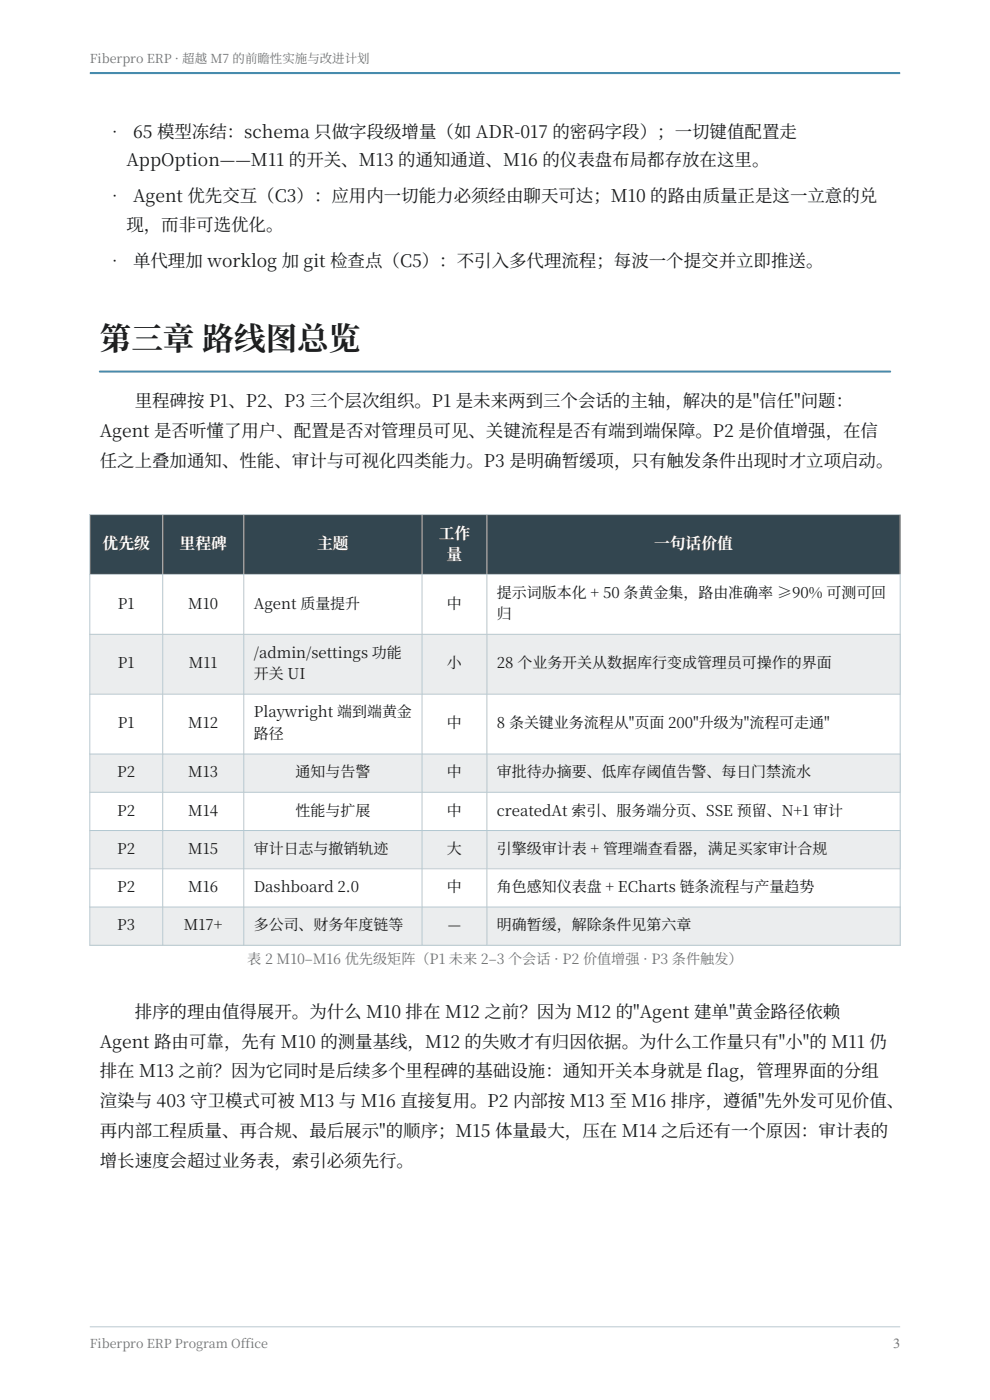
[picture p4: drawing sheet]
<svg xmlns="http://www.w3.org/2000/svg" width="210mm" height="297mm" viewBox="0 0 210 297" stroke-linecap="round" stroke-linejoin="round" font-family="sans-serif">
<defs><g id="words">
<text font-size="6.7" fill="#1a1b1c" x="21.2" y="74.2">第三章 路线图总览</text>
<g font-size="3.7" fill="#1a1b1c">
<text x="26.8" y="35.2">AppOption——M11 的开关、M13 的通知通道、M16 的仪表盘布局都存放在这里。</text>
<text x="26.8" y="48.9">现，而非可选优化。</text>
<text x="28.6" y="86.4">里程碑按 P1、P2、P3 三个层次组织。P1 是未来两到三个会话的主轴，解决的是&quot;信任&quot;问题：</text>
<text x="21.2" y="92.8">Agent 是否听懂了用户、配置是否对管理员可见、关键流程是否有端到端保障。P2 是价值增强，在信</text>
<text x="21.2" y="99.1">任之上叠加通知、性能、审计与可视化四类能力。P3 是明确暂缓项，只有触发条件出现时才立项启动。</text>
<text x="28.6" y="215.9">排序的理由值得展开。为什么 M10 排在 M12 之前？因为 M12 的&quot;Agent 建单&quot;黄金路径依赖</text>
<text x="21.2" y="222.2">Agent 路由可靠，先有 M10 的测量基线，M12 的失败才有归因依据。为什么工作量只有&quot;小&quot;的 M11 仍</text>
<text x="21.2" y="228.6">排在 M13 之前？因为它同时是后续多个里程碑的基础设施：通知开关本身就是 flag，管理界面的分组</text>
<text x="21.2" y="234.9">渲染与 403 守卫模式可被 M13 与 M16 直接复用。P2 内部按 M13 至 M16 排序，遵循&quot;先外发可见价值、</text>
<text x="21.2" y="241.3">再内部工程质量、再合规、最后展示&quot;的顺序；M15 体量最大，压在 M14 之后还有一个原因：审计表的</text>
<text x="21.2" y="247.6">增长速度会超过业务表，索引必须先行。</text>
</g>
<g font-size="3.5" fill="#1a1b1c">
<text x="22.6" y="29.2">• 65 模型冻结：schema 只做字段级增量（如 ADR-017 的密码字段）；一切键值配置走</text>
<text x="22.6" y="42.9">• Agent 优先交互（C3）：应用内一切能力必须经由聊天可达；M10 的路由质量正是这一立意的兑</text>
<text x="22.6" y="56.7">• 单代理加 worklog 加 git 检查点（C5）：不引入多代理流程；每波一个提交并立即推送。</text>
</g>
<g font-size="3.4" fill="#fff">
<text x="21.8" y="116.6">优先级</text>
<text x="38.1" y="116.6">里程碑</text>
<text x="67.3" y="116.6">主题</text>
<text x="93.1" y="114.3">工作</text>
<text x="94.7" y="118.9">量</text>
<text x="138.7" y="116.6">一句话价值</text>
</g>
<g font-size="3.2" fill="#1a1b1c">
<text x="25" y="129.1">P1</text>
<text x="39.9" y="129.1">M10</text>
<text x="53.8" y="129.1">Agent 质量提升</text>
<text x="94.8" y="129.1">中</text>
<text x="105.4" y="126.8">提示词版本化 + 50 条黄金集，路由准确率 ≥90% 可测可回</text>
<text x="105.4" y="131.4">归</text>
<text x="25" y="141.8">P1</text>
<text x="40.1" y="141.8">M11</text>
<text x="53.8" y="139.5">/admin/settings 功能</text>
<text x="94.8" y="141.8">小</text>
<text x="105.4" y="141.8">28 个业务开关从数据库行变成管理员可操作的界面</text>
<text x="53.8" y="144.1">开关 UI</text>
<text x="25" y="154.5">P1</text>
<text x="39.9" y="154.5">M12</text>
<text x="53.8" y="152.2">Playwright 端到端黄金</text>
<text x="94.8" y="154.5">中</text>
<text x="105.4" y="154.5">8 条关键业务流程从&quot;页面 200&quot;升级为&quot;流程可走通&quot;</text>
<text x="53.8" y="156.8">路径</text>
<text x="24.9" y="164.9">P2</text>
<text x="39.9" y="164.9">M13</text>
<text x="62.7" y="164.9">通知与告警</text>
<text x="94.8" y="164.9">中</text>
<text x="105.4" y="164.9">审批待办摘要、低库存阈值告警、每日门禁流水</text>
<text x="24.9" y="173">P2</text>
<text x="39.9" y="173">M14</text>
<text x="62.7" y="173">性能与扩展</text>
<text x="94.8" y="173">中</text>
<text x="105.4" y="173">createdAt 索引、服务端分页、SSE 预留、N+1 审计</text>
<text x="24.9" y="181.1">P2</text>
<text x="39.9" y="181.1">M15</text>
<text x="53.8" y="181.1">审计日志与撤销轨迹</text>
<text x="94.8" y="181.1">大</text>
<text x="105.4" y="181.1">引擎级审计表 + 管理端查看器，满足买家审计合规</text>
<text x="24.9" y="189.2">P2</text>
<text x="39.9" y="189.2">M16</text>
<text x="53.8" y="189.2">Dashboard 2.0</text>
<text x="94.8" y="189.2">中</text>
<text x="105.4" y="189.2">角色感知仪表盘 + ECharts 链条流程与产量趋势</text>
<text x="24.9" y="197.4">P3</text>
<text x="39" y="197.4">M17+</text>
<text x="53.8" y="197.4">多公司、财务年度链等</text>
<text x="95" y="197.4">—</text>
<text x="105.4" y="197.4">明确暂缓，解除条件见第六章</text>
</g>
<g font-size="3" fill="#6f7578">
<text x="52.5" y="204.6">表 2 M10–M16 优先级矩阵（P1 未来 2–3 个会话 · P2 价值增强 · P3 条件触发）</text>
<text x="189.5" y="286.1">3</text>
</g>
<g font-size="2.6" fill="#6f7578">
<text x="19" y="13.4">Fiberpro ERP · 超越 M7 的前瞻性实施与改进计划</text>
<text x="19" y="286.1">Fiberpro ERP Program Office</text>
</g>
</g></defs>
<path d="M19 15.5h171.9" fill="none" stroke="#3681a6" stroke-width=".39"/>
<path d="M19 281.5h171.9" fill="none" stroke="#b8c8cf" stroke-width=".21"/>
<path d="M21.2 78.8h167.6" fill="none" stroke="#3681a6" stroke-width=".42"/>
<path d="M19 109.2h172v12.7h-172z" fill-rule="evenodd" fill="#334650"/>
<path d="M19 121.9h172v12.7h-172z" fill-rule="evenodd" fill="#fff"/>
<path d="M19 134.6h172v12.7h-172z" fill-rule="evenodd" fill="#ebedee"/>
<path d="M19 147.3h172v12.7h-172z" fill-rule="evenodd" fill="#fff"/>
<path d="M19 160h172v8.1h-172z" fill-rule="evenodd" fill="#ebedee"/>
<path d="M19 168.1h172v8.1h-172z" fill-rule="evenodd" fill="#fff"/>
<path d="M19 176.2h172v8.1h-172z" fill-rule="evenodd" fill="#ebedee"/>
<path d="M19 184.3h172v8.1h-172z" fill-rule="evenodd" fill="#fff"/>
<path d="M19 192.4h172v8.1h-172z" fill-rule="evenodd" fill="#ebedee"/>
<g fill="none" stroke="#b8c8cf" stroke-width=".21">
<path d="M19 109.2h172v91.3h-172zM34.5 109.2v91.3M51.7 109.2v91.3M89.5 109.2v91.3M103.3 109.2v91.3M19 121.9h172M19 134.6h172M19 147.3h172M19 160h172M19 168.1h172M19 176.2h172M19 184.3h172"/>
<path d="M19 192.4h172"/>
</g>
<use href="#words"/>
</svg>
